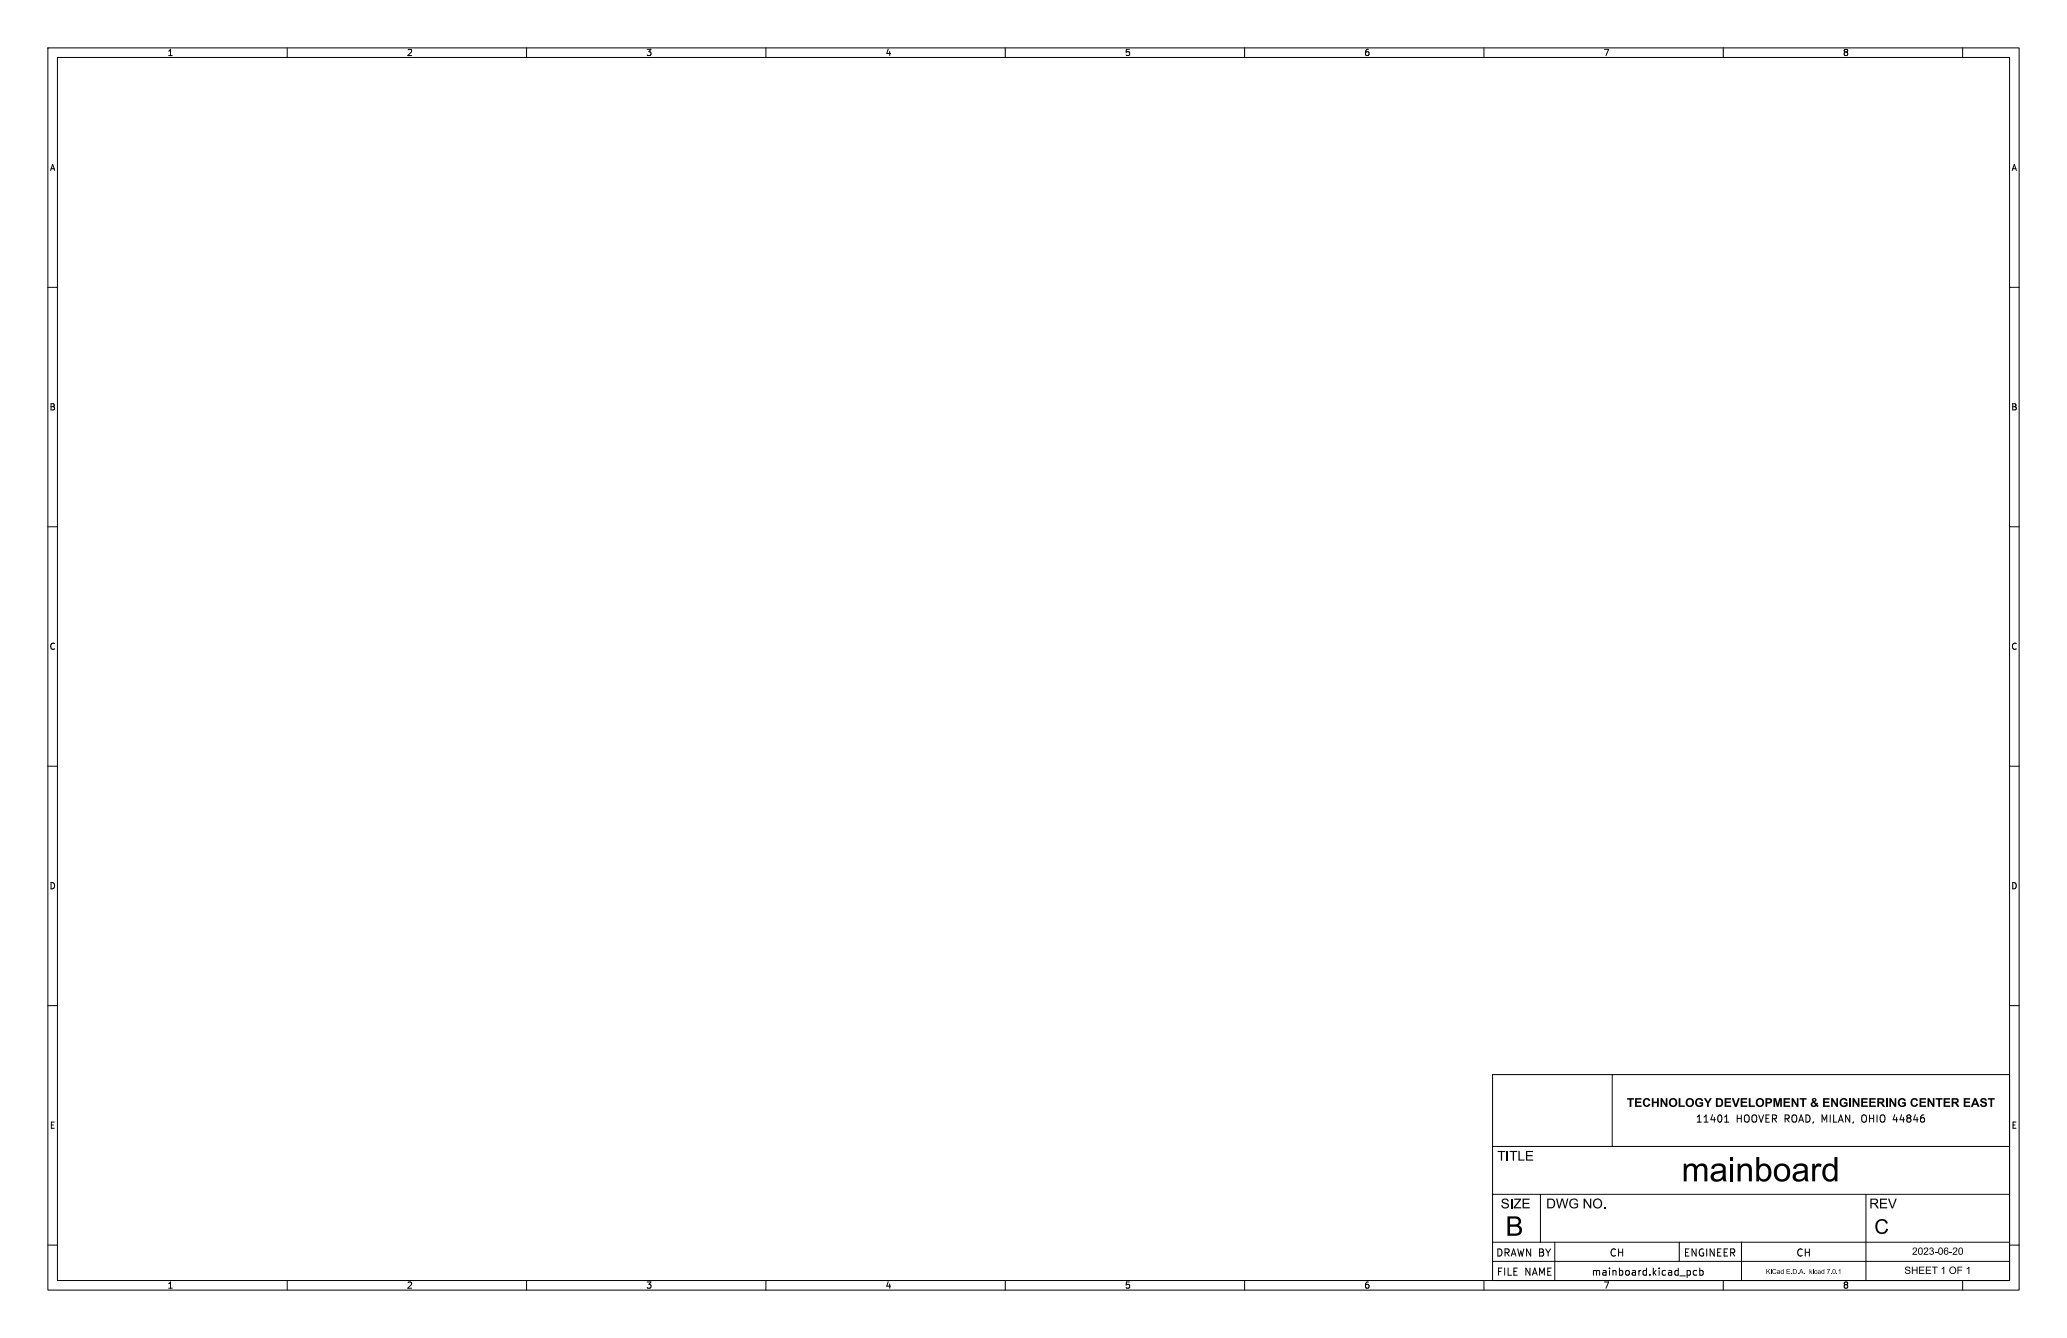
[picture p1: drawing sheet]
<svg xmlns="http://www.w3.org/2000/svg" width="432mm" height="279mm" viewBox="0 0 432 279" stroke-linecap="round" stroke-linejoin="round" font-family="sans-serif">
<defs><g id="words">
<text font-size="7" x="351.3" y="248.8">mainboard</text>
<text font-size="5.6" x="314.5" y="259.7">B</text>
<text font-size="4.2" x="391.6" y="258.9">C</text>
<g font-size="2.8">
<text x="312.8" y="243.2">TITLE</text>
<text x="313.5" y="253.2">SIZE</text>
<text x="323" y="253.2">DWG NO.</text>
<text x="390.5" y="253.2">REV</text>
</g>
<text font-size="2.5" x="339.8" y="231.9">TECHNOLOGY DEVELOPMENT &amp; ENGINEERING CENTER EAST</text>
<g font-size="2.1">
<text x="354.2" y="234.6">11401</text>
<text x="362.6" y="234.6">HOOVER ROAD, MILAN,</text>
<text x="388.9" y="234.6">OHIO 44846</text>
<text x="312.5" y="262.5">DRAWN BY</text>
<text x="336.2" y="262.5">CH</text>
<text x="351.7" y="262.5">ENGINEER</text>
<text x="375.2" y="262.5">CH</text>
<text x="399.4" y="262.6">2023-06-20</text>
<text x="312.7" y="266.5">FILE NAME</text>
<text x="332.5" y="266.5">mainboard.kicad_pcb</text>
<text x="397.8" y="266.6">SHEET 1 OF 1</text>
</g>
<g font-size="1.8">
<text x="35" y="11.8">1</text>
<text x="85" y="11.8">2</text>
<text x="135" y="11.8">3</text>
<text x="185" y="11.8">4</text>
<text x="235" y="11.8">5</text>
<text x="285" y="11.8">6</text>
<text x="335" y="11.8">7</text>
<text x="385" y="11.8">8</text>
<text x="10.4" y="35.8">A</text>
<text x="420.2" y="35.8">A</text>
<text x="10.3" y="85.8">B</text>
<text x="420.1" y="85.8">B</text>
<text x="10.3" y="135.8">C</text>
<text x="420.1" y="135.8">C</text>
<text x="10.3" y="185.8">D</text>
<text x="420.1" y="185.8">D</text>
<text x="10.4" y="235.8">E</text>
<text x="420.2" y="235.8">E</text>
<text x="35" y="269.2">1</text>
<text x="85" y="269.2">2</text>
<text x="135" y="269.2">3</text>
<text x="185" y="269.2">4</text>
<text x="235" y="269.2">5</text>
<text x="285" y="269.2">6</text>
<text x="335" y="269.2">7</text>
<text x="385" y="269.2">8</text>
</g>
<text font-size="1.4" x="368.9" y="266.4">KiCad E.D.A. kicad 7.0.1</text>
</g></defs>
<g fill="none" stroke="#000" stroke-width=".21">
<path d="M10 10h411.8v259.4h-411.8zM12 12h407.8v255.4h-407.8zM60 10v2M110 10v2M160 10v2M210 10v2M260 10v2M310 10v2M360 10v2M410 10v2M10 60h2M419.8 60h2"/>
<path d="M10 110h2M419.8 110h2M10 160h2M419.8 160h2M10 210h2M419.8 210h2M311.8 224.4h108v43h-108zM311.8 239.4h108M336.8 224.4v15M360.3 234.3h.8M360.3 233.3l.4-.5v1.5M402 233.5v.7"/>
<path d="M10 260h2M311.8 259.4h108M311.8 249.4h108M321.8 249.4v10M324.8 259.4v8M350.8 259.4v4M363.8 259.4v8M389.8 249.4v18M419.8 260h2M60 267.4v2M110 267.4v2M160 267.4v2"/>
<path d="M210 267.4v2M260 267.4v2M310 267.4v2M311.8 263.4h108M352.9 265.3l.3 .3v.4l-.3 .3M354.4 265.4l-.4-.1-.3 .3 .2 .6h.5M355.1 265.4l.4-.1 .3 .3-.1 .6h-.6M355.1 264.8v1.5M360 267.4v2M410 267.4v2"/>
</g>
<use href="#words"/>
</svg>
